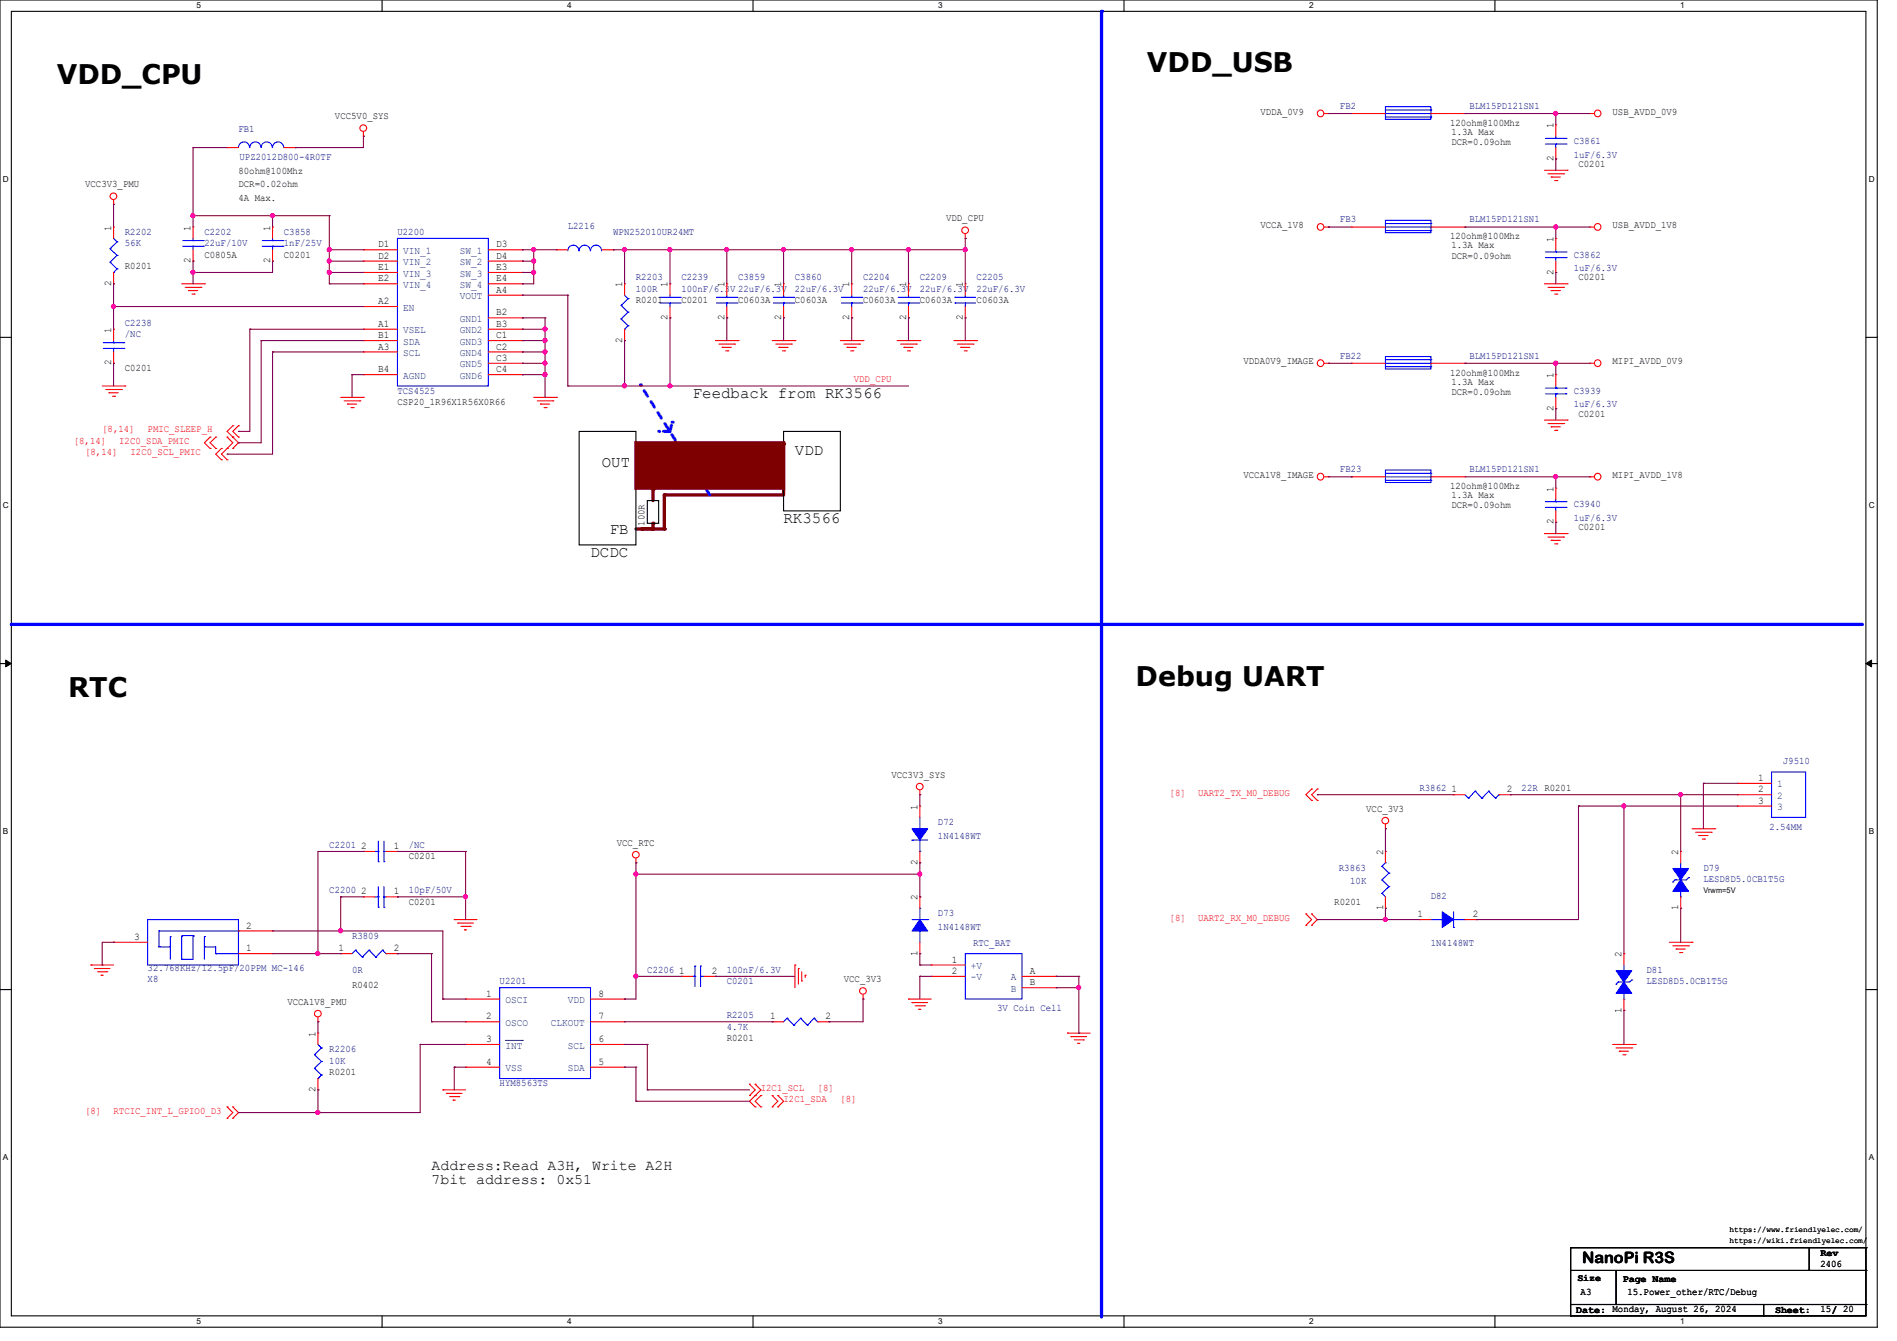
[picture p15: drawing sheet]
<svg xmlns="http://www.w3.org/2000/svg" width="297mm" height="210mm" viewBox="0 0 297 210" stroke-linecap="round" stroke-linejoin="round" font-family="sans-serif">
<defs><g id="words">
<g font-size="4.2">
<text x="179.6" y="11.3">VDD_USB</text>
<text x="8.9" y="13.1">VDD_CPU</text>
<text x="177.8" y="107.4">Debug UART</text>
<text x="10.7" y="109.1">RTC</text>
</g>
<g font-size="2.5">
<text x="108.5" y="62.4">Feedback from RK3566</text>
<text x="124.5" y="71.3">VDD</text>
<text x="94.2" y="73.1">OUT</text>
<text x="95.5" y="83.6">FB</text>
<text x="122.7" y="82">RK3566</text>
<text x="92.5" y="87.3">DCDC</text>
<text x="247.7" y="197.7">NanoPi R3S</text>
</g>
<g font-size="2.3">
<text x="67.6" y="183.2">Address:Read A3H, Write A2H</text>
<text x="67.6" y="185.5">7bit address: 0x51</text>
</g>
<g font-size="1.6">
<text x="197.4" y="17.9">VDDA_0V9</text>
<text x="252.5" y="17.9">USB_AVDD_0V9</text>
<text x="52.4" y="18.7">VCC5V0_SYS</text>
<text x="227" y="19.7">120ohm@100Mhz</text>
<text x="227.2" y="21.1">1.3A Max</text>
<text x="227.2" y="22.7">DCR=0.09ohm</text>
<text x="243.2" y="20.1" transform="rotate(-90 243.2 20.1)">1</text>
<text x="13.3" y="29.3">VCC3V3_PMU</text>
<text x="37.3" y="27.2">80ohm@100Mhz</text>
<text x="37.3" y="29.3">DCR=0.02ohm</text>
<text x="243.2" y="25.2" transform="rotate(-90 243.2 25.2)">2</text>
<text x="247.1" y="26.1">C0201</text>
<text x="37.3" y="31.5">4A Max.</text>
<text x="148.1" y="34.7">VDD_CPU</text>
<text x="197.4" y="35.7">VCCA_1V8</text>
<text x="252.5" y="35.7">USB_AVDD_1V8</text>
<text x="17.4" y="36.1" transform="rotate(-90 17.4 36.1)">1</text>
<text x="29.8" y="41.2" transform="rotate(-90 29.8 41.2)">2</text>
<text x="29.8" y="36.1" transform="rotate(-90 29.8 36.1)">1</text>
<text x="32" y="40.3">C0805A</text>
<text x="42.3" y="41.2" transform="rotate(-90 42.3 41.2)">2</text>
<text x="42.3" y="36.1" transform="rotate(-90 42.3 36.1)">1</text>
<text x="44.4" y="40.3">C0201</text>
<text x="59.2" y="38.7">D1</text>
<text x="59.2" y="40.5">D2</text>
<text x="77.7" y="38.7">D3</text>
<text x="77.7" y="40.5">D4</text>
<text x="227" y="37.5">120ohm@100Mhz</text>
<text x="227.2" y="38.9">1.3A Max</text>
<text x="227.2" y="40.5">DCR=0.09ohm</text>
<text x="243.2" y="37.9" transform="rotate(-90 243.2 37.9)">1</text>
<text x="17.4" y="44.8" transform="rotate(-90 17.4 44.8)">2</text>
<text x="19.6" y="42.1">R0201</text>
<text x="59.2" y="42.3">E1</text>
<text x="59.2" y="44.1">E2</text>
<text x="59.2" y="47.6">A2</text>
<text x="77.7" y="42.3">E3</text>
<text x="77.7" y="44.1">E4</text>
<text x="77.7" y="45.8">A4</text>
<text x="97.4" y="45" transform="rotate(-90 97.4 45)">1</text>
<text x="99.6" y="47.5">R0201</text>
<text x="104.5" y="45" transform="rotate(-90 104.5 45)">1</text>
<text x="106.7" y="47.5">C0201</text>
<text x="113.4" y="45" transform="rotate(-90 113.4 45)">1</text>
<text x="115.6" y="47.5">C0603A</text>
<text x="122.3" y="45" transform="rotate(-90 122.3 45)">1</text>
<text x="124.5" y="47.5">C0603A</text>
<text x="133" y="45" transform="rotate(-90 133 45)">1</text>
<text x="135.1" y="47.5">C0603A</text>
<text x="141.9" y="45" transform="rotate(-90 141.9 45)">1</text>
<text x="144" y="47.5">C0603A</text>
<text x="150.8" y="45" transform="rotate(-90 150.8 45)">1</text>
<text x="152.9" y="47.5">C0603A</text>
<text x="243.2" y="43" transform="rotate(-90 243.2 43)">2</text>
<text x="247.1" y="43.9">C0201</text>
<text x="17.4" y="52.1" transform="rotate(-90 17.4 52.1)">1</text>
<text x="59.2" y="51.2">A1</text>
<text x="59.2" y="53">B1</text>
<text x="77.7" y="49.4">B2</text>
<text x="77.7" y="51.2">B3</text>
<text x="77.7" y="53">C1</text>
<text x="97.4" y="53.7" transform="rotate(-90 97.4 53.7)">2</text>
<text x="104.5" y="50.1" transform="rotate(-90 104.5 50.1)">2</text>
<text x="113.4" y="50.1" transform="rotate(-90 113.4 50.1)">2</text>
<text x="122.3" y="50.1" transform="rotate(-90 122.3 50.1)">2</text>
<text x="133" y="50.1" transform="rotate(-90 133 50.1)">2</text>
<text x="141.9" y="50.1" transform="rotate(-90 141.9 50.1)">2</text>
<text x="150.8" y="50.1" transform="rotate(-90 150.8 50.1)">2</text>
<text x="17.4" y="57.2" transform="rotate(-90 17.4 57.2)">2</text>
<text x="19.6" y="58.1">C0201</text>
<text x="59.2" y="58.3">B4</text>
<text x="59.2" y="54.7">A3</text>
<text x="77.7" y="54.7">C2</text>
<text x="77.7" y="56.5">C3</text>
<text x="77.7" y="58.3">C4</text>
<text x="194.7" y="57.1">VDDA0V9_IMAGE</text>
<text x="227" y="58.8">120ohm@100Mhz</text>
<text x="243.2" y="59.2" transform="rotate(-90 243.2 59.2)">1</text>
<text x="252.5" y="57.1">MIPI_AVDD_0V9</text>
<text x="62.2" y="63.5">CSP20_1R96X1R56X0R66</text>
<text x="227.2" y="60.2">1.3A Max</text>
<text x="227.2" y="61.8">DCR=0.09ohm</text>
<text x="243.2" y="64.3" transform="rotate(-90 243.2 64.3)">2</text>
<text x="247.1" y="65.2">C0201</text>
<text x="194.7" y="74.8">VCCA1V8_IMAGE</text>
<text x="227" y="76.6">120ohm@100Mhz</text>
<text x="243.2" y="77" transform="rotate(-90 243.2 77)">1</text>
<text x="252.5" y="74.8">MIPI_AVDD_1V8</text>
<text x="100.9" y="82.3" transform="rotate(-90 100.9 82.3)">100R</text>
<text x="227.2" y="78">1.3A Max</text>
<text x="227.2" y="79.6">DCR=0.09ohm</text>
<text x="243.2" y="82.1" transform="rotate(-90 243.2 82.1)">2</text>
<text x="247.1" y="83">C0201</text>
<text x="139.6" y="121.8">VCC3V3_SYS</text>
<text x="227.2" y="124.1">1</text>
<text x="235.9" y="124.1">2</text>
<text x="275.3" y="122.3">1</text>
<text x="275.3" y="124.1">2</text>
<text x="275.3" y="125.9">3</text>
<text x="143.6" y="126.8" transform="rotate(-90 143.6 126.8)">1</text>
<text x="213.9" y="127.1">VCC_3V3</text>
<text x="56.6" y="133">2</text>
<text x="61.7" y="133">1</text>
<text x="64" y="134.6">C0201</text>
<text x="96.6" y="132.5">VCC_RTC</text>
<text x="143.6" y="135.5" transform="rotate(-90 143.6 135.5)">2</text>
<text x="216.5" y="133.9" transform="rotate(-90 216.5 133.9)">2</text>
<text x="262.8" y="133.9" transform="rotate(-90 262.8 133.9)">2</text>
<text x="56.6" y="140.1">2</text>
<text x="61.7" y="140.1">1</text>
<text x="64" y="141.7">C0201</text>
<text x="143.6" y="141" transform="rotate(-90 143.6 141)">2</text>
<text x="208.9" y="141.7">R0201</text>
<text x="216.5" y="142.6" transform="rotate(-90 216.5 142.6)">1</text>
<text x="221.9" y="143.6">1</text>
<text x="230.6" y="143.6">2</text>
<text x="262.8" y="142.6" transform="rotate(-90 262.8 142.6)">1</text>
<text x="21" y="147.2">3</text>
<text x="38.6" y="149">1</text>
<text x="38.6" y="145.4">2</text>
<text x="53" y="149">1</text>
<text x="61.7" y="149">2</text>
<text x="143.6" y="149.7" transform="rotate(-90 143.6 149.7)">1</text>
<text x="253.9" y="149.9" transform="rotate(-90 253.9 149.9)">2</text>
<text x="55.1" y="154.7">R0402</text>
<text x="106.3" y="152.5">1</text>
<text x="111.5" y="152.5">2</text>
<text x="132.1" y="153.8">VCC_3V3</text>
<text x="149" y="152.5">2</text>
<text x="149" y="150.8">1</text>
<text x="161.2" y="152.5">A</text>
<text x="161.2" y="154.3">B</text>
<text x="45" y="157.3">VCCA1V8_PMU</text>
<text x="76.1" y="156.1">1</text>
<text x="76.1" y="159.6">2</text>
<text x="93.7" y="159.6">7</text>
<text x="93.7" y="156.1">8</text>
<text x="120.6" y="159.6">1</text>
<text x="129.2" y="159.6">2</text>
<text x="253.9" y="158.6" transform="rotate(-90 253.9 158.6)">1</text>
<text x="49.4" y="162.3" transform="rotate(-90 49.4 162.3)">1</text>
<text x="76.1" y="163.2">3</text>
<text x="76.1" y="166.8">4</text>
<text x="93.7" y="166.8">5</text>
<text x="93.7" y="163.2">6</text>
<text x="113.8" y="163">R0201</text>
<text x="49.4" y="171" transform="rotate(-90 49.4 171)">2</text>
<text x="51.6" y="168.4">R0201</text>
<text x="285" y="196.7">Rev</text>
<text x="247" y="200.6">Size</text>
<text x="247.5" y="202.9">A3</text>
<text x="254.1" y="200.7">Page Name</text>
<text x="254.8" y="202.9">15.Power_other/RTC/Debug</text>
<text x="285" y="198.4">2406</text>
<text x="246.8" y="205.6">Date: Monday, August 26, 2024</text>
<text x="277.9" y="205.6">Sheet:</text>
<text x="285" y="205.5">15/ 20</text>
</g>
<g font-size="1.6" fill="#00007f">
<text x="209.8" y="17.1">FB2</text>
<text x="230.1" y="17.1">BLM15PD121SN1</text>
<text x="37.3" y="20.6">FB1</text>
<text x="246.4" y="22.6">C3861</text>
<text x="37.5" y="25.1">UPZ2012D800-4R0TF</text>
<text x="246.4" y="24.7">1uF/6.3V</text>
<text x="88.9" y="35.9">L2216</text>
<text x="209.8" y="34.8">FB3</text>
<text x="230.1" y="34.8">BLM15PD121SN1</text>
<text x="19.6" y="36.8">R2202</text>
<text x="19.6" y="38.6">56K</text>
<text x="32" y="36.8">C2202</text>
<text x="32" y="38.6">22uF/10V</text>
<text x="44.4" y="36.8">C3858</text>
<text x="44.4" y="38.6">1nF/25V</text>
<text x="62.2" y="36.8">U2200</text>
<text x="96" y="36.8">WPN252010UR24MT</text>
<text x="246.4" y="40.3">C3862</text>
<text x="99.6" y="43.9">R2203</text>
<text x="99.6" y="45.7">100R</text>
<text x="106.7" y="43.9">C2239</text>
<text x="106.7" y="45.7">100nF/6.3V 22uF/6.3V</text>
<text x="115.6" y="43.9">C3859</text>
<text x="124.5" y="43.9">C3860</text>
<text x="124.5" y="45.7">22uF/6.3V</text>
<text x="135.1" y="43.9">C2204</text>
<text x="135.1" y="45.7">22uF/6.3V</text>
<text x="144" y="43.9">C2209</text>
<text x="144" y="45.7">22uF/6.3V</text>
<text x="152.9" y="43.9">C2205</text>
<text x="152.9" y="45.7">22uF/6.3V</text>
<text x="246.4" y="42.5">1uF/6.3V</text>
<text x="19.6" y="51">C2238</text>
<text x="19.6" y="52.8">/NC</text>
<text x="209.8" y="56.2">FB22</text>
<text x="230.1" y="56.2">BLM15PD121SN1</text>
<text x="62.2" y="61.7">TCS4525</text>
<text x="246.4" y="61.7">C3939</text>
<text x="246.4" y="63.8">1uF/6.3V</text>
<text x="209.8" y="74">FB23</text>
<text x="230.1" y="74">BLM15PD121SN1</text>
<text x="246.4" y="79.5">C3940</text>
<text x="246.4" y="81.6">1uF/6.3V</text>
<text x="279.1" y="119.6">J9510</text>
<text x="222.2" y="123.9">R3862</text>
<text x="238.2" y="123.9">22R R0201</text>
<text x="146.9" y="129.2">D72</text>
<text x="146.9" y="131.4">1N4148WT</text>
<text x="277" y="130">2.54MM</text>
<text x="51.6" y="132.8">C2201</text>
<text x="64" y="132.8">/NC</text>
<text x="209.6" y="136.4">R3863</text>
<text x="266.7" y="136.4">D79</text>
<text x="51.6" y="139.9">C2200</text>
<text x="64" y="139.9">10pF/50V</text>
<text x="146.9" y="143.5">D73</text>
<text x="211.4" y="138.5">10K</text>
<text x="224" y="140.8">D82</text>
<text x="266.7" y="138.1">LESD8D5.0CB1T5G</text>
<text x="55.1" y="147">R3809</text>
<text x="146.9" y="145.6">1N4148WT</text>
<text x="152.4" y="148.1">RTC_BAT</text>
<text x="224" y="148.1">1N4148WT</text>
<text x="23.1" y="153.8">X8</text>
<text x="23.1" y="152">32.768KHz/12.5pF/20PPM MC-146</text>
<text x="55.1" y="152.4">0R</text>
<text x="78.2" y="154.1">U2201</text>
<text x="101.3" y="152.4">C2206</text>
<text x="113.8" y="152.4">100nF/6.3V</text>
<text x="113.8" y="154.1">C0201</text>
<text x="257.8" y="152.4">D81</text>
<text x="257.8" y="154.1">LESD8D5.0CB1T5G</text>
<text x="113.8" y="159.5">R2205</text>
<text x="113.8" y="161.2">4.7K</text>
<text x="156.1" y="158.4">3V Coin Cell</text>
<text x="51.6" y="164.8">R2206</text>
<text x="51.6" y="166.6">10K</text>
<text x="78.2" y="170.1">HYM8563TS</text>
</g>
<g font-size="1.6" fill="#003f7f">
<text x="63.1" y="39.8">VIN_1</text>
<text x="63.1" y="41.5">VIN_2</text>
<text x="72" y="39.8">SW_1</text>
<text x="72" y="41.5">SW_2</text>
<text x="63.1" y="43.3">VIN_3</text>
<text x="63.1" y="45.1">VIN_4</text>
<text x="72" y="43.3">SW_3</text>
<text x="72" y="45.1">SW_4</text>
<text x="72" y="46.9">VOUT</text>
<text x="63.1" y="52.2">VSEL</text>
<text x="63.1" y="48.6">EN</text>
<text x="63.1" y="54">SDA</text>
<text x="72" y="50.4">GND1</text>
<text x="72" y="52.2">GND2</text>
<text x="72" y="54">GND3</text>
<text x="63.1" y="59.3">AGND</text>
<text x="63.1" y="55.8">SCL</text>
<text x="72" y="55.8">GND4</text>
<text x="72" y="57.5">GND5</text>
<text x="72" y="59.3">GND6</text>
<text x="278.3" y="123.3">1</text>
<text x="278.3" y="125.1">2</text>
<text x="278.3" y="126.9">3</text>
<text x="152" y="153.5">-V</text>
<text x="152" y="151.8">+V</text>
<text x="158.2" y="153.5">A</text>
<text x="158.2" y="155.3">B</text>
<text x="79.1" y="157.1">OSCI</text>
<text x="79.1" y="160.7">OSCO</text>
<text x="86.2" y="160.7">CLKOUT</text>
<text x="88.9" y="157.1">VDD</text>
<text x="79.1" y="164.2">INT</text>
<text x="79.1" y="167.8">VSS</text>
<text x="88.9" y="167.8">SDA</text>
<text x="88.9" y="164.2">SCL</text>
</g>
<g font-size="1.6" fill="#f00">
<text x="133.7" y="59.9">VDD_CPU</text>
<text x="11.6" y="69.5">[8,14]</text>
<text x="13.3" y="71.3">[8,14]</text>
<text x="16" y="67.7">[8,14]</text>
<text x="18.7" y="69.5">I2C0_SDA_PMIC</text>
<text x="20.4" y="71.3">I2C0_SCL_PMIC</text>
<text x="23.1" y="67.7">PMIC_SLEEP_H</text>
<text x="183.1" y="124.6">[8]</text>
<text x="187.6" y="124.6">UART2_TX_M0_DEBUG</text>
<text x="183.1" y="144.2">[8]</text>
<text x="187.6" y="144.2">UART2_RX_M0_DEBUG</text>
<text x="119.1" y="170.9">I2C1_SCL</text>
<text x="122.7" y="172.6">I2C1_SDA</text>
<text x="128" y="170.9">[8]</text>
<text x="131.6" y="172.6">[8]</text>
<text x="13.3" y="174.4">[8]</text>
<text x="17.8" y="174.4">RTCIC_INT_L_GPIO0_D3</text>
</g>
<g font-size="1.3">
<text x="30.8" y="1.3">5</text>
<text x="88.8" y="1.3">4</text>
<text x="146.9" y="1.3">3</text>
<text x="205" y="1.3">2</text>
<text x="263.1" y="1.3">1</text>
<text x=".5" y="28.4">D</text>
<text x="292.6" y="28.4">D</text>
<text x=".5" y="79.5">C</text>
<text x="292.6" y="79.5">C</text>
<text x=".5" y="130.6">B</text>
<text x="292.6" y="130.6">B</text>
<text x=".5" y="181.7">A</text>
<text x="292.6" y="181.7">A</text>
<text x="30.8" y="207.4">5</text>
<text x="88.8" y="207.4">4</text>
<text x="146.9" y="207.4">3</text>
<text x="205" y="207.4">2</text>
<text x="263.1" y="207.4">1</text>
</g>
<g font-size="1.2">
<text x="266.7" y="139.8">Vrwm=5V</text>
<text x="270.8" y="194.6">https://wiki.friendlyelec.com/</text>
<text x="270.8" y="192.9">https://www.friendlyelec.com/</text>
</g>
</g></defs>
<path d="M0 0h293.9v207.9h-293.9zM1.8 1.8h290.3v204.3h-290.3z" fill="none" stroke="#000" stroke-width=".17"/>
<g fill="#fff">
<path d="M30.8 .2h.7v1.4h-.7z"/>
<path d="M30.8 206.2h.7v1.4h-.7z"/>
</g>
<path d="M59.8 0v1.8M59.8 206.1v1.8" fill="none" stroke="#000" stroke-width=".17"/>
<g fill="#fff">
<path d="M88.8 .2h.7v1.4h-.7z"/>
<path d="M88.8 206.2h.7v1.4h-.7z"/>
</g>
<path d="M117.9 0v1.8M117.9 206.1v1.8" fill="none" stroke="#000" stroke-width=".17"/>
<g fill="#fff">
<path d="M146.9 .2h.7v1.4h-.7z"/>
<path d="M146.9 206.2h.7v1.4h-.7z"/>
</g>
<path d="M176 0v1.8M176 206.1v1.8" fill="none" stroke="#000" stroke-width=".17"/>
<g fill="#fff">
<path d="M205 .2h.7v1.4h-.7z"/>
<path d="M205 206.2h.7v1.4h-.7z"/>
</g>
<path d="M234.1 0v1.8M234.1 206.1v1.8" fill="none" stroke="#000" stroke-width=".17"/>
<g fill="#fff">
<path d="M263.1 .2h.6v1.4h-.6z"/>
<path d="M263.1 206.2h.6v1.4h-.6z"/>
<path d="M.5 27.3h.9v1.4h-.9z"/>
<path d="M292.6 27.3h.9v1.4h-.9z"/>
<path d="M.5 78.4h.9v1.4h-.9z"/>
<path d="M292.6 78.4h.9v1.4h-.9z"/>
</g>
<path d="M0 52.8h1.8M292.1 52.8h1.8" fill="none" stroke="#000" stroke-width=".17"/>
<g fill="#fff">
<path d="M.5 129.5h.8v1.4h-.8z"/>
<path d="M292.6 129.5h.8v1.4h-.8z"/>
</g>
<path d="M0 103.9h1.8M292.1 103.9h1.8" fill="none" stroke="#000" stroke-width=".17"/>
<path d="M.9 103.4l.9 .5-.9 .5zM292.1 103.9l.9-.5v1z" fill="#000" stroke="#000" stroke-width=".16"/>
<g fill="#fff">
<path d="M.5 180.5h.8v1.4h-.8z"/>
<path d="M292.6 180.5h.8v1.4h-.8z"/>
</g>
<path d="M0 155h1.8M292.1 155h1.8" fill="none" stroke="#000" stroke-width=".17"/>
<path d="M122.7 69.5v8" fill="none" stroke="#7f0000" stroke-width=".51"/>
<circle cx="122.7" cy="69.5" r=".25" fill="#7f0000"/>
<path d="M104 77.5h18.7" fill="none" stroke="#7f0000" stroke-width=".51"/>
<circle cx="104" cy="77.5" r=".25" fill="#7f0000"/>
<path d="M102.2 82v.8" fill="none" stroke="#7f0000" stroke-width=".51"/>
<circle cx="102.2" cy="82" r=".25" fill="#7f0000"/>
<path d="M102.2 76.6v1.8" fill="none" stroke="#7f0000" stroke-width=".51"/>
<circle cx="102.2" cy="76.6" r=".25" fill="#7f0000"/>
<path d="M101.3 78.4h1.8v3.6h-1.8z" fill="none" stroke="#000" stroke-width=".17"/>
<path d="M104 77.5v5.3" fill="none" stroke="#7f0000" stroke-width=".51"/>
<circle cx="104" cy="82.8" r=".25" fill="#7f0000"/>
<path d="M99.6 82.8h2.6" fill="none" stroke="#7f0000" stroke-width=".51"/>
<circle cx="102.2" cy="82.8" r=".25" fill="#7f0000"/>
<path d="M100.5 82.8h3.5" fill="none" stroke="#7f0000" stroke-width=".51"/>
<circle cx="100.5" cy="82.8" r=".25" fill="#7f0000"/>
<path d="M111.1 77.5l-10.8-17.2" fill="none" stroke="#7f00ff" stroke-width=".51" stroke-dasharray="1 1"/>
<circle cx="100.3" cy="60.3" r=".25" fill="#7f00ff" stroke-dasharray="1 1"/>
<path d="M104.9 67.6l.3-1.5" fill="none" stroke="#7f00ff" stroke-width=".51" stroke-dasharray="1 1"/>
<circle cx="105.2" cy="66.1" r=".25" fill="#7f00ff" stroke-dasharray="1 1"/>
<path d="M104.9 67.6h-1.8" fill="none" stroke="#7f00ff" stroke-width=".51" stroke-dasharray="1 1"/>
<circle cx="103.1" cy="67.6" r=".25" fill="#7f00ff" stroke-dasharray="1 1"/>
<path d="M90.7 67.6h8.9v17.7h-8.9zM122.7 67.6h8.9v12.4h-8.9z" fill="none" stroke="#000" stroke-width=".17"/>
<path d="M99.6 69.3h23.1v7.2h-23.1z" fill-rule="evenodd" fill="#7f0000" stroke="#7f0000" stroke-width=".51"/>
<path d="M172.5 1.8v204.4" fill="none" stroke="#00f" stroke-width=".51"/>
<circle cx="172.5" cy="1.8" r=".25" fill="#00f"/>
<path d="M1.8 97.8h289.8" fill="none" stroke="#00f" stroke-width=".51"/>
<circle cx="1.8" cy="97.8" r=".25" fill="#00f"/>
<g fill="none" stroke="#f00" stroke-width=".17">
<path d="M207.3 17.8h.7M208 17.8h.1M211.6 17.8h.1M211.6 17.8h5.3M224 17.8h5.4M229.4 17.8h.1M243.6 19.6h.1M243.6 19.6v1.7M248.9 17.8h.1M248.9 17.8h.7M17.8 32h.1M17.8 35.6h.1"/>
<path d="M17.8 31.3v.7M17.8 35.6v1.7M30.2 35.6h.1M30.2 35.6v1.7M30.2 39.1v1.8M35.6 23.1h.1M35.6 23.1h1.7M42.7 35.6h.1M42.7 35.6v1.7M42.7 39.1v1.8M44.5 23.1h1.7M46.2 23.1h.1"/>
<path d="M56.9 21.3h.1M56.9 39.1h.1M56.9 20.6v.7M56.9 39.1h5.3M76.5 39.1h5.3M81.8 39.1h.1M87.1 39.1h.1M87.1 39.1h1.8M94.2 39.1h1.8M96 39.1h.1M151.1 37.3h.1M151.1 36.6v.7"/>
<path d="M207.3 35.6h.7M208 35.6h.1M211.6 35.6h.1M211.6 35.6h5.3M224 35.6h5.4M229.4 35.6h.1M241.8 26.7h3.6M242.4 27.2h2.4M242.9 27.7h.1M242.9 27.7h1.4M243.4 28.3h.4M243.6 37.3h.1"/>
<path d="M243.6 24.9h.1M243.6 23.1v1.8M243.6 37.3v1.8M243.8 28.3h.1M244.8 27.2h.1M245.4 26.7h.1M248.9 35.6h.1M248.9 35.6h.7M17.8 51.6h.1M17.8 56.9h.1M17.8 44.4h.1M17.8 42.7v1.7"/>
<path d="M17.8 51.6v1.7M17.8 55.1v1.8M28.4 44.4h3.6M29 45h2.5M29.5 45.5h.1M29.5 45.5h1.4M30.1 46.1h.3M30.2 40.9h.1M30.4 46.1h.1M31.5 45h.1M32 44.4h.1M42.7 40.9h.1"/>
<path d="M56.9 40.9h.1M56.9 42.7h.1M56.9 44.4h.1M56.9 51.6h.1M56.9 48h.1M56.9 53.3h.1M56.9 58.7h.1M56.9 55.1h.1M56.9 44.4h5.3M56.9 53.3h5.3M56.9 40.9h5.3M56.9 42.7h5.3"/>
<path d="M56.9 51.6h5.3M56.9 55.1h5.3M56.9 58.7h5.3M56.9 48h5.3M76.5 44.4h5.3M76.5 53.3h5.3M76.5 56.9h5.3M76.5 40.9h5.3M76.5 42.7h5.3M76.5 49.8h5.3M76.5 51.6h5.3M76.5 55.1h5.3"/>
<path d="M76.5 58.7h5.3M76.5 46.2h5.3M81.8 40.9h.1M81.8 42.7h.1M81.8 44.4h.1M81.8 49.8h.1M81.8 51.6h.1M81.8 53.3h.1M81.8 55.1h.1M81.8 56.9h.1M81.8 58.7h.1M81.8 46.2h.1"/>
<path d="M97.8 44.4h.1M97.8 53.3h.1M97.8 44.4v1.8M97.8 51.6v1.7M104.9 44.4h.1M104.9 49.8h.1M104.9 44.4v1.8M104.9 48v1.8M112 53.3h3.6M112.6 53.9h2.4M113.1 54.4h.1M113.1 54.4h1.4"/>
<path d="M113.6 54.9h.4M113.8 44.4h.1M113.8 49.8h.1M113.8 44.4v1.8M113.8 48v1.8M114 54.9h.1M115 53.9h.1M115.6 53.3h.1M120.9 53.3h3.6M121.5 53.9h2.4M122 54.4h.1M122 54.4h1.4"/>
<path d="M122.5 54.9h.4M122.7 44.4h.1M122.7 49.8h.1M122.7 44.4v1.8M122.7 48v1.8M122.9 54.9h.1M123.9 53.9h.1M124.5 53.3h.1M131.6 53.3h3.5M132.1 53.9h2.5M132.6 54.4h.1M132.6 54.4h1.5"/>
<path d="M133.2 54.9h.3M133.4 44.4h.1M133.4 49.8h.1M133.4 44.4v1.8M133.4 48v1.8M133.5 54.9h.1M134.6 53.9h.1M135.1 53.3h.1M140.5 53.3h3.5M141 53.9h2.5M141.5 54.4h.1M141.5 54.4h1.5"/>
<path d="M142.1 54.9h.3M142.2 44.4h.1M142.2 49.8h.1M142.2 44.4v1.8M142.2 48v1.8M142.4 54.9h.1M143.5 53.9h.1M144 53.3h.1M149.4 53.3h3.5M149.9 53.9h2.5M150.4 54.4h.1M150.4 54.4h1.4"/>
<path d="M151 54.9h.3M151.1 44.4h.1M151.1 49.8h.1M151.1 44.4v1.8M151.1 48v1.8M151.3 54.9h.1M152.4 53.9h.1M152.9 53.3h.1M207.3 56.9h.7M208 56.9h.1M211.6 56.9h.1M211.6 56.9h5.3"/>
<path d="M224 56.9h5.4M229.4 56.9h.1M241.8 44.4h3.6M242.4 45h2.4M242.9 45.5h.1M242.9 45.5h1.4M243.4 46.1h.4M243.6 42.7h.1M243.6 58.7h.1M243.6 40.9v1.8M243.6 58.7v1.8M243.8 46.1h.1"/>
<path d="M244.8 45h.1M245.4 44.4h.1M248.9 56.9h.1M248.9 56.9h.7M16 60.5h3.6M16.6 61h2.4M17.1 61.5h.1M17.1 61.5h1.4M17.6 62.1h.3M17.9 62.1h.1M19 61h.1M19.6 60.5h.1"/>
<path d="M32.9 68.5h.1M32.9 70.2h.1M32.9 68.5l-.9 .8 .9 .9M33.8 68.5h.1M33.8 70.2h.1M33.8 68.5l-.9 .8 .9 .9M34.7 72h.1M34.7 70.2h.1M34.7 70.2l-.9 .9 .9 .9M35.6 72h.1M35.6 70.2h.1M35.6 68.5h.1"/>
<path d="M35.6 68.5l.8 .8-1.7 1.8 .9 .9M36.4 66.7h.1M36.4 68.5h.1M36.4 70.2h.1M36.4 66.7l-.8 .9 1.7 1.7-.9 .9M37.3 66.7h.1M37.3 68.5h.1M37.3 66.7l-.9 .9 .9 .9M53.3 62.2h3.6M53.9 62.8h2.4M54.4 63.3h.1M54.4 63.3h1.4"/>
<path d="M54.9 63.8h.4M55.3 63.8h.1M56.3 62.8h.1M56.9 62.2h.1M83.6 62.2h3.5M84.1 62.8h2.5M84.6 63.3h.1M84.6 63.3h1.5M85.2 63.8h.3M85.5 63.8h.1M86.6 62.8h.1M87.1 62.2h.1"/>
<path d="M207.3 74.7h.7M208 74.7h.1M211.6 74.7h.1M211.6 74.7h5.3M224 74.7h5.4M229.4 74.7h.1M241.8 65.8h3.6M242.4 66.3h2.4M242.9 66.8h.1M242.9 66.8h1.4M243.4 67.4h.4M243.6 64h.1"/>
<path d="M243.6 76.5h.1M243.6 62.2v1.8M243.6 76.5v1.7M243.8 67.4h.1M244.8 66.3h.1M245.4 65.8h.1M248.9 74.7h.1M248.9 74.7h.7M241.8 83.6h3.6M242.4 84.1h2.4M242.9 84.6h.1M242.9 84.6h1.4"/>
<path d="M243.4 85.2h.4M243.6 81.8h.1M243.6 80v1.8M243.8 85.2h.1M244.8 84.1h.1M245.4 83.6h.1M56.9 133.4h.1M56.9 133.4h1.8M60.5 133.4h1.7M62.2 133.4h.1M99.6 135.1h.1M99.6 134.4v.7"/>
<path d="M144 124.5h.1M144 126.2h.1M144 135.1h.1M144 123.7v.8M144 126.2v1.8M144 133.4v1.7M205.4 125.3h.1M205.4 123.6h.1M205.4 123.6l-.9 .9 .9 .8M206.2 125.3h.1M206.2 123.6h.1M206.2 123.6l-.8 .9 .8 .8"/>
<path d="M216.9 129.8h.1M216.9 133.4h.1M216.9 129.1v.7M216.9 133.4v1.7M227.6 124.5h.1M227.6 124.5h1.8M234.7 124.5h1.8M236.5 124.5h.1M263.1 133.4h.1M263.1 133.4v1.7M264.9 129.8h3.6M265.5 130.3h2.4"/>
<path d="M266 130.9h.1M266 130.9h1.4M266.5 131.4h.4M266.9 131.4h.1M267.9 130.3h.1M268.5 129.8h.1M272 122.7h.1M272 124.5h.1M272 126.2h.1M272 124.5h5.4M272 122.7h5.4M272 126.2h5.4"/>
<path d="M14.2 151.1h.1M14.2 151.1h3.6M14.8 151.7h.1M14.8 151.7h2.4M15.3 152.2h1.4M15.8 152.7h.1M15.8 152.7h.4M16.7 152.2h.1M17.8 147.6h.1M17.8 147.6h5.3M37.3 149.4h5.4M37.3 145.8h5.4"/>
<path d="M42.7 149.4h.1M42.7 145.8h.1M49.8 159.3v.7M53.3 149.4h.1M53.3 149.4h1.8M56.9 140.5h.1M56.9 140.5h1.8M60.5 149.4h1.7M60.5 140.5h1.7M62.2 149.4h.1M62.2 140.5h.1M71.1 144h.1"/>
<path d="M71.1 144h3.6M71.7 144.6h.1M71.7 144.6h2.4M72.2 145.1h1.4M72.7 145.6h.1M72.7 145.6h.4M72.9 156.5h.1M72.9 156.5h5.3M73.6 145.1h.1M92.5 156.5h5.3M97.8 156.5h.1M106.7 152.9h.1"/>
<path d="M106.7 152.9h1.8M110.2 152.9h1.8M112 152.9h.1M124.5 151.1h.1M124.5 151.1v3.6M125 151.7h.1M125 151.7v2.4M125.5 153.6h.1M125.5 152.2v1.4M126.1 152.7h.1M126.1 152.7v.4M135.1 156.5h.1"/>
<path d="M135.1 155.7v.8M142.2 156.5h.1M142.2 156.5h3.6M142.8 157h.1M142.8 157h2.4M143.3 157.5h1.4M143.8 158.1h.1M143.8 158.1h.4M144 149.4h.1M144 140.5h.1M144 140.5v1.7M144 147.6v1.8"/>
<path d="M144.7 157.5h.1M145.8 152.9h.1M145.8 151.1h.1M145.8 151.1h5.3M145.8 152.9h5.3M160 152.9h5.4M160 154.7h5.4M165.4 152.9h.1M165.4 154.7h.1M204.5 144.9h.1M204.5 143.1h.1M204.5 143.1l.9 .9-.9 .9"/>
<path d="M205.4 143.1h.1M205.4 144.9h.1M205.4 143.1l.8 .9-.8 .9M216.9 142.2h.1M216.9 140.5v1.7M222.3 144h.1M222.3 144h1.7M229.4 144h1.7M231.1 144h.1M254.3 158.2h.1M254.3 149.4h.1M254.3 149.4v1.7"/>
<path d="M254.3 156.5v1.7M261.4 147.6h3.5M261.9 148.1h2.5M262.4 148.6h.1M262.4 148.6h1.5M263 149.2h.3M263.1 142.2h.1M263.1 140.5v1.7M263.3 149.2h.1M264.4 148.1h.1M264.9 147.6h.1M35.6 175.1h.1"/>
<path d="M35.6 173.4h.1M35.6 173.4l.8 .8-.8 .9M36.4 173.4h.1M36.4 175.1h.1M36.4 173.4l.9 .8-.9 .9M49.8 160h.1M49.8 161.8h.1M49.8 170.7h.1M49.8 161.8v1.8M49.8 168.9v1.8M69.3 170.7h.1M69.3 170.7h3.6"/>
<path d="M69.9 171.2h.1M69.9 171.2h2.4M70.4 171.7h1.4M71 172.3h.1M71 172.3h.3M71.8 171.7h.1M72.9 160h.1M72.9 163.6h.1M72.9 167.1h.1M72.9 163.6h5.3M72.9 160h5.3M72.9 167.1h5.3"/>
<path d="M92.5 163.6h5.3M92.5 160h5.3M92.5 167.1h5.3M97.8 167.1h.1M97.8 163.6h.1M97.8 160h.1M117.3 171.6h.1M117.3 169.8h.1M117.3 169.8l.9 .9-.9 .9M118.2 171.6h.1M118.2 173.4h.1M118.2 169.8h.1"/>
<path d="M118.2 169.8l.9 .9-1.8 1.8 .9 .9M119.1 173.4h.1M119.1 171.6h.1M119.1 171.6l-.9 .9 .9 .9M120.9 173.4h.1M120.9 171.6h.1M120.9 160h.1M120.9 171.6l.9 .9-.9 .9M120.9 160h1.8M121.8 173.4h.1M121.8 171.6h.1M121.8 171.6l.9 .9-.9 .9"/>
<path d="M128 160h1.8M129.8 160h.1M167.1 161.8h.1M167.1 161.8h3.6M167.7 162.3h.1M167.7 162.3h2.4M168.2 162.9h1.4M168.7 163.4h.1M168.7 163.4h.4M169.6 162.9h.1M252.5 163.6h3.5M253 164.1h2.5"/>
<path d="M253.5 164.6h.1M253.5 164.6h1.5M254.1 165.2h.3M254.4 165.2h.1M255.5 164.1h.1M256 163.6h.1"/>
<circle cx="206.7" cy="17.8" r=".52"/>
<circle cx="250.1" cy="17.8" r=".52"/>
<circle cx="17.8" cy="30.7" r=".52"/>
<circle cx="56.9" cy="20.1" r=".52"/>
<circle cx="151.1" cy="36.1" r=".52"/>
<circle cx="206.7" cy="35.5" r=".52"/>
<circle cx="250.1" cy="35.5" r=".52"/>
<circle cx="206.7" cy="56.9" r=".52"/>
<circle cx="250.1" cy="56.9" r=".52"/>
<circle cx="206.7" cy="74.7" r=".52"/>
<circle cx="250.1" cy="74.7" r=".52"/>
<circle cx="99.6" cy="133.9" r=".52"/>
<circle cx="144" cy="123.2" r=".52"/>
<circle cx="216.9" cy="128.5" r=".52"/>
<circle cx="49.8" cy="158.8" r=".52"/>
<circle cx="135.1" cy="155.2" r=".52"/>
</g>
<g fill="none" stroke="#000" stroke-width=".17">
<path d="M245.9 195.4h.1M245.9 199h46.2M245.9 195.4v10.7M245.9 195.4h46.2M253 199v5.3M283.3 199h.1M283.3 195.4v3.6M292.1 199h.1M292.1 195.4h.1M292.1 195.4v10.7h-46.2M245.9 206.1h.1M245.9 204.3h46.2"/>
<path d="M253 204.3h.1M256.6 204.3h.1M276.1 206.1h.1M276.1 204.3v1.8M292.1 204.3h.1"/>
</g>
<g fill="none" stroke="#00f" stroke-width=".17">
<path d="M216.9 16.7h7.1v2h-7.1zM216.9 17.8h7.1M216.9 17.2h7.1M216.9 18.3h7.1M224 17.8h.1M224 17.2h.1M224 18.3h.1M17.2 38.9h.1M17.2 38.9l1.1 1.1M17.8 37.3l.5 .6M18.3 37.9h.1M18.3 37.9l-1.1 1"/>
<path d="M28.6 38.6h3.2M28.6 37.7h3.2M30.2 37.7h.1M30.2 38.6h.1M30.2 37.3v.4M30.2 38.6v.5M31.8 38.6h.1M31.8 37.7h.1M37.3 23.1a.87 .87 0 0 1 .9-.9 .87 .87 0 0 1 .9 .9M39.1 23.1a.87 .87 0 0 1 .9-.9 .87 .87 0 0 1 .9 .9M40.9 23.1a.87 .87 0 0 1 .9-.9 .87 .87 0 0 1 .8 .9M41.1 38.6h3.2"/>
<path d="M41.1 37.7h3.2M42.7 37.7h.1M42.7 38.6h.1M42.7 23.1a.87 .87 0 0 1 .8-.9 .87 .87 0 0 1 .9 .9M42.7 37.3v.4M42.7 38.6v.5M44.3 38.6h.1M44.3 37.7h.1M62.2 37.3h14.3v23.2h-14.3zM88.9 39.3a.87 .87 0 0 1 .9-.9 .87 .87 0 0 1 .8 .9M90.7 39.3a.87 .87 0 0 1 .8-.9 .87 .87 0 0 1 .9 .9M92.5 39.3a.87 .87 0 0 1 .8-.9 .87 .87 0 0 1 .9 .9"/>
<path d="M216.9 34.5h7.1v1.9h-7.1zM216.9 35.6h7.1M216.9 35h7.1M216.9 36.1h7.1M224 35.6h.1M224 35h.1M224 36.1h.1M242 39.5h3.2M242 22.6h3.2M242 21.7h3.2M243.6 39.5h.1M243.6 21.7h.1"/>
<path d="M243.6 22.6h.1M243.6 21.3v.4M243.6 22.6v.5M243.6 39.1v.4M245.2 39.5h.1M245.2 22.6h.1M245.2 21.7h.1M16.2 54.6h3.2M16.2 53.7h3.2M17.2 41.1h.1M17.2 41.1l1.1 1M17.8 53.7h.1"/>
<path d="M17.8 54.6h.1M17.8 42.7h.1M17.8 53.3v.4M17.8 54.6v.5M18.3 40h.1M18.3 42.1h.1M18.3 40l-1.1 1.1M18.3 42.1l-.5 .6M19.4 54.6h.1M19.4 53.7h.1M97.2 47.8h.1M97.2 50h.1"/>
<path d="M97.2 47.8l1.1 1.1M97.2 50l1.1 1M97.8 51.6h.1M97.8 46.2l.5 .6M98.3 46.8h.1M98.3 48.9h.1M98.3 51h.1M98.3 46.8l-1.1 1M98.3 48.9l-1.1 1.1M98.3 51l-.5 .6M103.3 47.5h3.2M103.3 46.6h3.2"/>
<path d="M104.9 46.6h.1M104.9 47.5h.1M104.9 46.2v.4M104.9 47.5v.5M106.5 47.5h.1M106.5 46.6h.1M112.2 47.5h3.2M112.2 46.6h3.2M113.8 46.6h.1M113.8 47.5h.1M113.8 46.2v.4M113.8 47.5v.5"/>
<path d="M115.4 47.5h.1M115.4 46.6h.1M121.1 47.5h3.2M121.1 46.6h3.2M122.7 46.6h.1M122.7 47.5h.1M122.7 46.2v.4M122.7 47.5v.5M124.3 47.5h.1M124.3 46.6h.1M131.7 47.5h3.3M131.7 46.6h3.3"/>
<path d="M133.4 46.6h.1M133.4 47.5h.1M133.4 46.2v.4M133.4 47.5v.5M135 47.5h.1M135 46.6h.1M140.6 47.5h3.2M140.6 46.6h3.2M142.2 46.6h.1M142.2 47.5h.1M142.2 46.2v.4M142.2 47.5v.5"/>
<path d="M143.8 47.5h.1M143.8 46.6h.1M149.5 47.5h.1M149.5 46.6h.1M149.5 47.5h3.2M149.5 46.6h3.2M151.1 46.6h.1M151.1 47.5h.1M151.1 46.2v.4M151.1 47.5v.5M216.9 55.8h7.1v2h-7.1zM216.9 56.9h7.1"/>
<path d="M216.9 56.3h7.1M216.9 57.4h7.1M224 56.9h.1M224 56.3h.1M224 57.4h.1M242 40.3h3.2M243.6 40.3h.1M243.6 40.3v.6M245.2 40.3h.1M216.9 73.6h7.1v2h-7.1zM216.9 74.7h7.1M216.9 74.1h7.1"/>
<path d="M216.9 75.2h7.1M224 74.7h.1M224 74.1h.1M224 75.2h.1M242 61.7h3.2M242 60.8h3.2M242 79.5h3.2M242 78.6h3.2M243.6 60.8h.1M243.6 61.7h.1M243.6 78.6h.1M243.6 79.5h.1"/>
<path d="M243.6 60.5v.3M243.6 61.7v.5M243.6 78.2v.4M243.6 79.5v.5M245.2 61.7h.1M245.2 60.8h.1M245.2 79.5h.1M245.2 78.6h.1M58.7 133.4h.5M59.2 135h.1M59.2 133.4h.1M59.2 131.7v3.3"/>
<path d="M59.2 138.9v3.2M60.1 133.4h.1M60.1 135h.1M60.1 133.4h.4M60.1 131.7v3.3M60.1 138.9v3.2M142.8 131.6h.1M142.8 131.6h2.4M144 129.8h.1M144 133.4h.1M144 128v1.8M144 131.6v1.8"/>
<path d="M216.4 139.9h.1M216.4 137.8h.1M216.4 135.7h.1M216.4 139.9l.5 .6M216.4 137.8l1.1 1.1M216.4 135.7l1.1 1M216.9 135.1h.1M216.9 135.1l-.5 .6M217.5 138.9h.1M217.5 136.7h.1M217.5 138.9l-1.1 1M217.5 136.7l-1.1 1.1"/>
<path d="M229.4 124.5l.5 .5M229.9 125h.1M231 123.9h.1M231 123.9l-1.1 1.1M231 123.9l1 1.1M232 125h.1M233.1 123.9h.1M233.1 123.9l-1.1 1.1M233.1 123.9l1 1.1M234.1 125h.1M234.7 124.5h.1M234.7 124.5l-.6 .5"/>
<path d="M261.9 138.1h.1M262.3 137.8h.1M262.3 137.8l-.4 .3M263.1 136.7h.1M263.1 135.1v1.6M263.1 138.9v1.6M264.4 137.5h.1M264.4 137.5l-.4 .3h-1.7M277.4 120.9h5.3v7.1h-5.3zM23.1 144h14.2v7.1h-14.2zM24.9 148.3h.1M24.9 145.8h.1"/>
<path d="M24.9 148.3h1.8M24.9 145.8v2.5M24.9 145.8h12.4M26.7 146.7h.1M26.7 146.7v3.5M28.4 150.2h.1M28.4 146.7h.1M28.4 146.7v3.5M28.4 146.5h1.8M30.2 146.7h.1M30.2 146.5h.1M30.2 146.7v3.5h-1.8"/>
<path d="M32 146.7h.1M32 148.3h.1M32 146.7v3.5M32 148.3h1.8v1.1M33.8 149.4h.1M33.8 149.4h3.5M37.3 145.8h.1M55.7 148.8h.1M55.7 148.8l-.6 .6M55.7 148.8l1 1.1M56.7 149.9h.1M57.8 148.8h.1"/>
<path d="M57.8 148.8l-1.1 1.1M57.8 148.8l1 1.1M58.7 140.5h.5M58.8 149.9h.1M59.2 142.1h.1M59.2 140.5h.1M59.9 148.8h.1M59.9 148.8l-1.1 1.1M59.9 148.8l.6 .6M60.1 140.5h.1M60.1 142.1h.1M60.1 140.5h.4"/>
<path d="M60.5 149.4h.1M78.2 154.7h14.3v14.2h-14.3zM108.5 152.9h.3M108.8 152.9h.1M108.8 151.3h.1M108.8 151.3v3.2M109.7 151.3h.1M109.7 152.9h.1M109.7 152.9h.5M109.7 151.3v3.2M123.2 159.5h.1M123.2 159.5l-.5 .5"/>
<path d="M123.2 159.5l1.1 1.1M125.3 159.5h.1M125.3 159.5l-1 1.1M125.3 159.5l1.1 1.1M127.5 159.5h.1M127.5 159.5l-1.1 1.1M127.5 159.5l.5 .5M142.8 144h2.4M144 145.8h.1M144 142.2h.1M144 142.2v1.8M144 145.8v1.8"/>
<path d="M145.2 144h.1M151.1 149.4h8.9v7.1h-8.9zM224 144h1.8M225.8 144h.1M227.6 145.2h.1M227.6 142.8v2.4M227.6 144h1.8M229.4 144h.1M253 154.1h.1M253.4 153.8h.1M253.4 153.8l-.4 .3M254.3 152.7h.1"/>
<path d="M254.3 156.5h.1M254.3 151.1v1.6M254.3 154.9v1.6M255.5 153.5h.1M255.5 153.5l-.4 .3h-1.7M263.1 140.5h.1M49.2 165.2h.1M49.2 167.3h.1M49.2 165.2l1.1 1M49.2 167.3l1.1 1.1M49.8 168.9h.1M49.8 163.6l.5 .5"/>
<path d="M50.3 164.1h.1M50.3 166.2h.1M50.3 168.4h.1M50.3 164.1l-1.1 1.1M50.3 166.2l-1.1 1.1M50.3 168.4l-.5 .5M124.3 160.6h.1M126.4 160.6h.1M128 160h.1"/>
</g>
<g fill="#00f" stroke="#00f" stroke-width=".17">
<path d="M225.8 142.8l1.8 1.2-1.8 1.2z" fill-rule="evenodd"/>
<path d="M261.9 136h2.5l-1.3 1.8z" fill-rule="evenodd"/>
<path d="M263.1 137.8l1.3 1.8h-2.5z" fill-rule="evenodd"/>
<path d="M144 144l1.2 1.8h-2.4z" fill-rule="evenodd"/>
<path d="M253 152h2.5l-1.2 1.8z" fill-rule="evenodd"/>
<path d="M254.3 153.8l1.2 1.8h-2.5z" fill-rule="evenodd"/>
<path d="M142.8 129.8h2.4l-1.2 1.8z" fill-rule="evenodd"/>
</g>
<path d="M79.1 162.9h2.7M81.8 162.9h.1" fill="none" stroke="#003f7f" stroke-width=".16"/>
<g fill="none" stroke="#7f003f" stroke-width=".17">
<path d="M208 17.8h.1M208 17.8h3.6M229.4 17.8h.1M229.4 17.8h19.5M243.6 17.8h.1M243.6 17.8v1.8M17.8 32h.1M17.8 32v3.6M30.2 33.8h.1M30.2 23.1h.1M30.2 23.1v12.5M30.2 33.8h21.4"/>
<path d="M30.2 23.1h5.4M42.7 33.8h.1M42.7 33.8v1.8M46.2 23.1h.1M51.6 39.1h.1M51.6 33.8h.1M51.6 39.1h5.3M51.6 33.8v10.6M56.9 21.3h.1M56.9 21.3v1.8h-10.7M81.8 39.1h.1M81.8 39.1h5.3"/>
<path d="M83.6 39.1h.1M83.6 39.1v5.3h-1.8M96 39.1h.1M96 39.1h55.1M97.8 39.1h.1M97.8 39.1v5.3M104.9 39.1h.1M104.9 39.1v5.3M113.8 39.1h.1M113.8 39.1v5.3M122.7 39.1h.1M122.7 39.1v5.3"/>
<path d="M133.4 39.1h.1M133.4 39.1v5.3M142.2 39.1h.1M142.2 39.1v5.3M151.1 37.3h.1M151.1 39.1h.1M151.1 37.3v7.1M208 35.6h.1M208 35.6h3.6M229.4 35.6h.1M229.4 35.6h19.5M243.6 35.6h.1"/>
<path d="M243.6 24.9h.1M243.6 24.9v1.8M243.6 35.6v1.7M17.8 48h.1M17.8 44.4h.1M17.8 56.9h.1M17.8 48h39.1M17.8 44.4v7.2M17.8 56.9v3.6M30.2 40.9h.1M30.2 42.7h.1M30.2 40.9v3.5"/>
<path d="M39.1 51.6h.1M39.1 51.6h17.8M39.1 51.6v16h-1.8M40.9 53.3h.1M40.9 53.3h16M40.9 53.3v16h-3.6M42.7 55.1h.1M42.7 40.9h.1M42.7 40.9v1.8h-12.5M42.7 55.1h14.2M42.7 55.1v16h-7.1M51.6 44.4h.1"/>
<path d="M51.6 40.9h.1M51.6 42.7h.1M51.6 44.4h5.3M51.6 40.9h5.3M51.6 42.7h5.3M55.1 58.7h.1M55.1 58.7v3.5M55.1 58.7h1.8M81.8 49.8h.1M81.8 51.6h.1M81.8 53.3h.1M81.8 55.1h.1"/>
<path d="M81.8 56.9h.1M81.8 58.7h.1M81.8 40.9h.1M81.8 42.7h.1M81.8 44.4h.1M81.8 46.2h.1M81.8 51.6h3.5M81.8 40.9h1.8M81.8 42.7h1.8M81.8 53.3h3.5M81.8 55.1h3.5M81.8 58.7h3.5"/>
<path d="M81.8 49.8h3.5M81.8 56.9h3.5M81.8 46.2h7.1M83.6 42.7h.1M83.6 40.9h.1M85.3 49.8h.1M85.3 51.6h.1M85.3 53.3h.1M85.3 55.1h.1M85.3 56.9h.1M85.3 58.7h.1M85.3 49.8v12.4"/>
<path d="M88.9 46.2h.1M88.9 46.2v14.3M97.8 53.3h.1M97.8 53.3v7.2M104.9 49.8h.1M104.9 49.8v10.7M113.8 49.8h.1M113.8 49.8v3.5M122.7 49.8h.1M122.7 49.8v3.5M133.4 49.8h.1M133.4 49.8v3.5"/>
<path d="M142.2 49.8h.1M142.2 49.8v3.5M151.1 49.8h.1M151.1 49.8v3.5M208 56.9h.1M208 56.9h3.6M229.4 56.9h.1M229.4 56.9h19.5M243.6 42.7h.1M243.6 56.9h.1M243.6 42.7v1.7M243.6 56.9v1.8"/>
<path d="M35.6 71.1h.1M37.3 67.6h.1M37.3 69.3h.1M88.9 60.5h.1M88.9 60.5h53.3M97.8 60.5h.1M104.9 60.5h.1M208 74.7h3.6M211.6 74.7h.1M229.4 74.7h19.5M243.6 74.7h.1M243.6 64h.1"/>
<path d="M243.6 64v1.8M243.6 74.7v1.8M243.6 81.8h.1M243.6 81.8v1.8M56.9 133.4h.1M56.9 133.4h-7.1v16M62.2 133.4h10.7M72.9 133.4h.1M72.9 133.4v10.6M99.6 135.1h.1M99.6 136.9h44.4M99.6 135.1v21.4h-1.8"/>
<path d="M144 124.5h.1M144 136.9h.1M144 135.1h.1M144 124.5v1.7M144 135.1v5.4M206.2 124.5h.1M206.2 124.5h21.4M216.9 129.8h.1M216.9 129.8v3.6M236.5 124.5h.1M236.5 124.5h35.5M247.1 126.2h.1"/>
<path d="M247.1 126.2h24.9M247.1 126.2v17.8h-16M254.3 126.2h.1M254.3 126.2v23.2M263.1 124.5h.1M263.1 124.5v8.9M266.7 122.7h.1M266.7 122.7v7.1M266.7 122.7h5.3M16 151.1h.1M17.8 147.6h.1M17.8 147.6h-1.8v3.5"/>
<path d="M42.7 149.4h10.6M42.7 145.8h26.6v10.7M49.8 149.4h.1M53.3 145.8h.1M53.3 140.5h.1M53.3 149.4h.1M53.3 140.5h3.6M53.3 140.5v5.3M62.2 149.4h.1M62.2 140.5h.1M62.2 149.4h5.4M62.2 140.5h10.7"/>
<path d="M67.6 149.4h.1M67.6 149.4v10.6M69.3 156.5h.1M69.3 156.5h3.6M72.9 140.5h.1M97.8 156.5h.1M99.6 152.9h.1M99.6 152.9h7.1M112 152.9h.1M112 152.9h12.5M135.1 156.5h.1M135.1 156.5v3.5h-5.3"/>
<path d="M144 151.1h.1M144 152.9h.1M144 149.4h.1M144 140.5h.1M144 149.4v1.7M144 152.9v3.6M144 151.1h1.8M144 152.9h1.8M165.4 152.9h.1M165.4 154.7h.1M165.4 152.9h3.5M165.4 154.7h3.5"/>
<path d="M168.9 152.9h.1M168.9 152.9v8.9M206.2 144h.1M206.2 144h16.1M216.9 144h.1M216.9 142.2h.1M216.9 142.2v1.8M231.1 144h.1M254.3 158.2h.1M254.3 158.2v5.4M263.1 142.2h.1M263.1 142.2v5.4"/>
<path d="M37.3 174.2h.1M49.8 160h.1M49.8 170.7h.1M49.8 174.2h.1M49.8 160v1.8M49.8 170.7v3.5M65.8 163.6h.1M65.8 163.6h7.1M65.8 163.6v10.6h-28.5M67.6 160h.1M67.6 160h5.3M71.1 167.1h.1"/>
<path d="M71.1 167.1h1.8M71.1 167.1v3.6M97.8 163.6h.1M97.8 167.1h.1M97.8 160h23.1M97.8 163.6h3.5M97.8 167.1h1.8M99.6 172.5h.1M99.6 167.1h.1M99.6 172.5h17.7M99.6 167.1v5.4M101.3 170.7h.1"/>
<path d="M101.3 163.6h.1M101.3 170.7h16M101.3 163.6v7.1M120.9 160h.1M129.8 160h.1M168.9 161.8h.1"/>
</g>
<g fill="#f0f" stroke="#f0f" stroke-width=".17">
<circle cx="97.8" cy="39.1" r=".32"/>
<circle cx="97.8" cy="60.4" r=".32"/>
<circle cx="17.8" cy="48" r=".32"/>
<circle cx="133.3" cy="39.1" r=".32"/>
<circle cx="151.1" cy="39.1" r=".32"/>
<circle cx="142.2" cy="39.1" r=".32"/>
<circle cx="51.5" cy="40.9" r=".32"/>
<circle cx="51.5" cy="39.1" r=".32"/>
<circle cx="51.5" cy="42.7" r=".32"/>
<circle cx="85.3" cy="51.5" r=".32"/>
<circle cx="85.3" cy="55.1" r=".32"/>
<circle cx="85.3" cy="53.3" r=".32"/>
<circle cx="85.3" cy="56.9" r=".32"/>
<circle cx="85.3" cy="58.7" r=".32"/>
<circle cx="83.5" cy="40.9" r=".32"/>
<circle cx="83.5" cy="39.1" r=".32"/>
<circle cx="83.5" cy="42.7" r=".32"/>
<circle cx="113.8" cy="39.1" r=".32"/>
<circle cx="104.9" cy="39.1" r=".32"/>
<circle cx="104.9" cy="60.4" r=".32"/>
<circle cx="122.7" cy="39.1" r=".32"/>
<circle cx="30.2" cy="42.7" r=".32"/>
<circle cx="30.2" cy="33.8" r=".32"/>
<circle cx="42.7" cy="33.8" r=".32"/>
<circle cx="168.9" cy="154.7" r=".32"/>
<circle cx="99.5" cy="136.9" r=".32"/>
<circle cx="144" cy="136.9" r=".32"/>
<circle cx="99.5" cy="152.9" r=".32"/>
<circle cx="49.8" cy="174.2" r=".32"/>
<circle cx="53.3" cy="145.8" r=".32"/>
<circle cx="72.9" cy="140.4" r=".32"/>
<circle cx="49.8" cy="149.3" r=".32"/>
<circle cx="243.6" cy="35.5" r=".32"/>
<circle cx="243.6" cy="17.8" r=".32"/>
<circle cx="263.1" cy="124.4" r=".32"/>
<circle cx="254.2" cy="126.2" r=".32"/>
<circle cx="216.9" cy="144" r=".32"/>
<circle cx="243.6" cy="56.9" r=".32"/>
<circle cx="243.6" cy="74.7" r=".32"/>
</g>
<use href="#words"/>
</svg>
